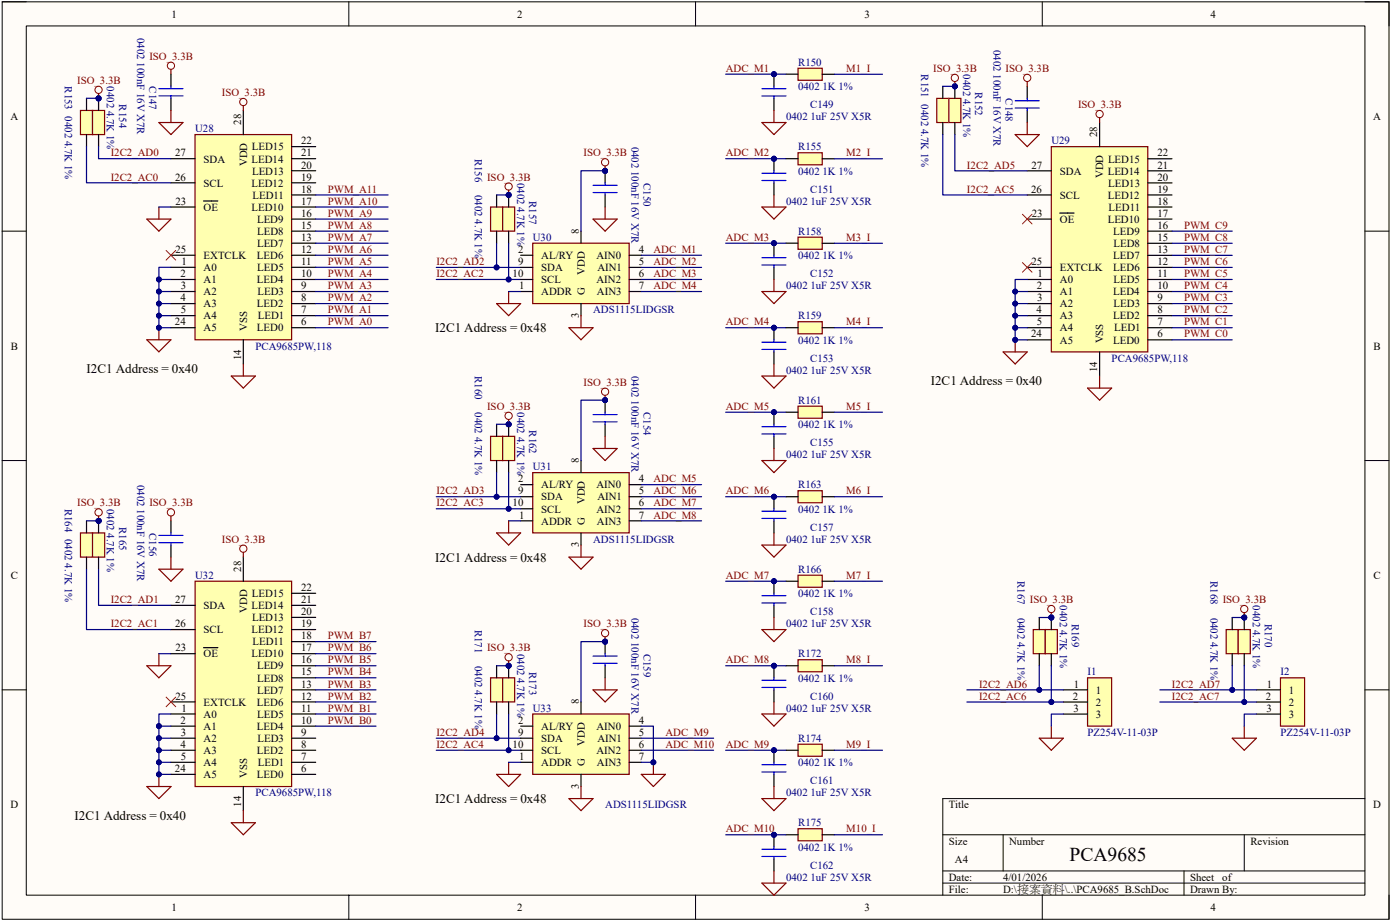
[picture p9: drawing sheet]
<svg xmlns="http://www.w3.org/2000/svg" width="295mm" height="194mm" viewBox="0 0 295 194" stroke-linecap="round" stroke-linejoin="round" font-family="sans-serif">
<defs><g id="words">
<text font-size="4.1" x="225.5" y="181.3">PCA9685</text>
<g font-size="2.8">
<text x="91.8" y="70">I2C1 Address = 0x48</text>
<text x="18.3" y="78.6">I2C1 Address = 0x40</text>
<text x="196.3" y="81.2">I2C1 Address = 0x40</text>
<text x="91.8" y="118.3">I2C1 Address = 0x48</text>
<text x="15.7" y="172.7">I2C1 Address = 0x40</text>
<text x="91.8" y="169.1">I2C1 Address = 0x48</text>
</g>
<g font-size="2.3">
<text x="36.1" y="3.7">1</text>
<text x="109.1" y="3.7">2</text>
<text x="182.3" y="3.7">3</text>
<text x="255.3" y="3.7">4</text>
<text x="2.2" y="25.3">A</text>
<text x="50.8" y="26.3" transform="rotate(-90 50.8 26.3)">28</text>
<text x="231.3" y="28.9" transform="rotate(-90 231.3 28.9)">28</text>
<text x="289.5" y="25.3">A</text>
<text x="36.9" y="32.9">27</text>
<text x="42.9" y="34.2">SDA</text>
<text x="52.1" y="35" transform="rotate(-90 52.1 35)">VDD</text>
<text x="53" y="34.2">LED14</text>
<text x="53.1" y="31.7">LED15</text>
<text x="63.5" y="30.4">22</text>
<text x="63.5" y="35.5">20</text>
<text x="63.5" y="32.9">21</text>
<text x="217.5" y="35.5">27</text>
<text x="233.6" y="34.2">LED15</text>
<text x="244.1" y="35.5">21</text>
<text x="244.1" y="32.9">22</text>
<text x="36.9" y="38">26</text>
<text x="42.9" y="39.3">SCL</text>
<text x="53" y="39.3">LED12</text>
<text x="53.1" y="36.8">LED13</text>
<text x="53.2" y="41.9">LED11</text>
<text x="63.5" y="38">19</text>
<text x="63.5" y="40.6">18</text>
<text x="217.4" y="40.6">26</text>
<text x="223.5" y="36.8">SDA</text>
<text x="223.5" y="41.9">SCL</text>
<text x="232.6" y="37.6" transform="rotate(-90 232.6 37.6)">VDD</text>
<text x="233.6" y="36.8">LED14</text>
<text x="233.6" y="41.9">LED12</text>
<text x="233.7" y="39.3">LED13</text>
<text x="244.1" y="40.6">19</text>
<text x="244.1" y="38">20</text>
<text x="37" y="43.1">23</text>
<text x="42.9" y="44.4">OE</text>
<text x="53" y="44.4">LED10</text>
<text x="54.2" y="46.9">LED9</text>
<text x="63.5" y="45.7">16</text>
<text x="63.5" y="43.1">17</text>
<text x="217.5" y="45.7">23</text>
<text x="223.5" y="46.9">OE</text>
<text x="233.6" y="46.9">LED10</text>
<text x="233.8" y="44.4">LED11</text>
<text x="244.1" y="45.7">17</text>
<text x="244.1" y="43.1">18</text>
<text x="37" y="53.3">25</text>
<text x="54.2" y="52">LED7</text>
<text x="54.2" y="49.5">LED8</text>
<text x="63.5" y="50.7">13</text>
<text x="63.5" y="53.3">12</text>
<text x="63.5" y="48.2">15</text>
<text x="109.3" y="53.3">2</text>
<text x="122" y="49.2" transform="rotate(-90 122 49.2)">8</text>
<text x="134.7" y="53.3">4</text>
<text x="234.7" y="49.5">LED9</text>
<text x="234.8" y="52">LED8</text>
<text x="244.1" y="50.7">15</text>
<text x="244.1" y="53.3">13</text>
<text x="244.1" y="48.2">16</text>
<text x="38.1" y="58.4">2</text>
<text x="38.2" y="55.8">1</text>
<text x="42.9" y="57.1">A0</text>
<text x="42.9" y="59.7">A1</text>
<text x="42.9" y="54.6">EXTCLK</text>
<text x="54.2" y="59.7">LED4</text>
<text x="54.2" y="54.6">LED6</text>
<text x="54.2" y="57.1">LED5</text>
<text x="63.5" y="55.8">11</text>
<text x="63.5" y="58.4">10</text>
<text x="108.1" y="58.4">10</text>
<text x="109.3" y="55.8">9</text>
<text x="114.1" y="54.6">AL/RY</text>
<text x="114.1" y="59.7">SCL</text>
<text x="114.1" y="57.1">SDA</text>
<text x="123.3" y="57.9" transform="rotate(-90 123.3 57.9)">VDD</text>
<text x="125.8" y="54.6">AIN0</text>
<text x="125.8" y="59.7">AIN2</text>
<text x="126" y="57.1">AIN1</text>
<text x="134.7" y="55.8">5</text>
<text x="134.7" y="58.4">6</text>
<text x="217.5" y="55.8">25</text>
<text x="218.8" y="58.4">1</text>
<text x="223.5" y="59.7">A0</text>
<text x="223.5" y="57.1">EXTCLK</text>
<text x="234.7" y="57.1">LED6</text>
<text x="234.7" y="54.6">LED7</text>
<text x="234.8" y="59.7">LED5</text>
<text x="244.1" y="58.4">11</text>
<text x="244.1" y="55.8">12</text>
<text x="38.1" y="63.5">4</text>
<text x="38.2" y="60.9">3</text>
<text x="42.9" y="62.2">A2</text>
<text x="42.9" y="64.7">A3</text>
<text x="54.2" y="64.7">LED2</text>
<text x="54.3" y="62.2">LED3</text>
<text x="63.5" y="60.9">9</text>
<text x="63.5" y="63.5">8</text>
<text x="109.4" y="60.9">1</text>
<text x="114.1" y="62.2">ADDR</text>
<text x="123.3" y="62.2" transform="rotate(-90 123.3 62.2)">G</text>
<text x="125.9" y="62.2">AIN3</text>
<text x="134.7" y="60.9">7</text>
<text x="218.6" y="60.9">2</text>
<text x="218.7" y="63.5">3</text>
<text x="223.5" y="62.2">A1</text>
<text x="223.5" y="64.7">A2</text>
<text x="234.7" y="62.2">LED4</text>
<text x="234.8" y="64.7">LED3</text>
<text x="244.1" y="63.5">9</text>
<text x="244.1" y="60.9">10</text>
<text x="36.9" y="68.5">24</text>
<text x="38.1" y="66">5</text>
<text x="42.9" y="67.3">A4</text>
<text x="42.9" y="69.8">A5</text>
<text x="52.1" y="69.8" transform="rotate(-90 52.1 69.8)">VSS</text>
<text x="54.2" y="69.8">LED0</text>
<text x="54.4" y="67.3">LED1</text>
<text x="63.5" y="68.5">6</text>
<text x="63.5" y="66">7</text>
<text x="122" y="67" transform="rotate(-90 122 67)">3</text>
<text x="217.4" y="71.1">24</text>
<text x="218.6" y="66">4</text>
<text x="218.6" y="68.5">5</text>
<text x="223.5" y="67.3">A3</text>
<text x="223.5" y="69.8">A4</text>
<text x="234.7" y="67.3">LED2</text>
<text x="234.9" y="69.8">LED1</text>
<text x="244.1" y="71.1">6</text>
<text x="244.1" y="66">8</text>
<text x="244.1" y="68.5">7</text>
<text x="2.3" y="73.6">B</text>
<text x="50.8" y="75.8" transform="rotate(-90 50.8 75.8)">14</text>
<text x="223.5" y="72.4">A5</text>
<text x="232.6" y="72.4" transform="rotate(-90 232.6 72.4)">VSS</text>
<text x="234.7" y="72.4">LED0</text>
<text x="289.6" y="73.6">B</text>
<text x="231.3" y="78.4" transform="rotate(-90 231.3 78.4)">14</text>
<text x="109.3" y="101.6">2</text>
<text x="122" y="97.5" transform="rotate(-90 122 97.5)">8</text>
<text x="134.7" y="101.6">4</text>
<text x="108.1" y="106.7">10</text>
<text x="109.3" y="104.1">9</text>
<text x="114.1" y="102.9">AL/RY</text>
<text x="114.1" y="108">SCL</text>
<text x="114.1" y="105.4">SDA</text>
<text x="123.3" y="106.2" transform="rotate(-90 123.3 106.2)">VDD</text>
<text x="125.8" y="102.9">AIN0</text>
<text x="125.8" y="108">AIN2</text>
<text x="126" y="105.4">AIN1</text>
<text x="134.7" y="104.1">5</text>
<text x="134.7" y="106.7">6</text>
<text x="109.4" y="109.2">1</text>
<text x="114.1" y="110.5">ADDR</text>
<text x="123.3" y="110.5" transform="rotate(-90 123.3 110.5)">G</text>
<text x="125.9" y="110.5">AIN3</text>
<text x="134.7" y="109.2">7</text>
<text x="122" y="115.3" transform="rotate(-90 122 115.3)">3</text>
<text x="2.3" y="121.9">C</text>
<text x="50.8" y="120.4" transform="rotate(-90 50.8 120.4)">28</text>
<text x="53.1" y="125.8">LED15</text>
<text x="63.5" y="124.5">22</text>
<text x="289.6" y="121.9">C</text>
<text x="36.9" y="127">27</text>
<text x="42.9" y="128.3">SDA</text>
<text x="52.1" y="129.1" transform="rotate(-90 52.1 129.1)">VDD</text>
<text x="53" y="128.3">LED14</text>
<text x="53.1" y="130.9">LED13</text>
<text x="63.5" y="129.6">20</text>
<text x="63.5" y="127">21</text>
<text x="36.9" y="132.1">26</text>
<text x="37" y="137.2">23</text>
<text x="42.9" y="133.4">SCL</text>
<text x="53" y="133.4">LED12</text>
<text x="53.2" y="135.9">LED11</text>
<text x="63.5" y="132.1">19</text>
<text x="63.5" y="137.2">17</text>
<text x="63.5" y="134.7">18</text>
<text x="42.9" y="138.5">OE</text>
<text x="53" y="138.5">LED10</text>
<text x="54.2" y="141">LED9</text>
<text x="54.2" y="143.6">LED8</text>
<text x="63.5" y="139.7">16</text>
<text x="63.5" y="142.3">15</text>
<text x="37" y="147.4">25</text>
<text x="38.2" y="149.9">1</text>
<text x="42.9" y="148.7">EXTCLK</text>
<text x="54.2" y="148.7">LED6</text>
<text x="54.2" y="146.1">LED7</text>
<text x="63.5" y="144.8">13</text>
<text x="63.5" y="149.9">11</text>
<text x="63.5" y="147.4">12</text>
<text x="122" y="148.4" transform="rotate(-90 122 148.4)">8</text>
<text x="226.2" y="147.4">2</text>
<text x="226.3" y="149.9">3</text>
<text x="226.4" y="144.8">1</text>
<text x="231.1" y="146.1">1</text>
<text x="231.1" y="148.7">2</text>
<text x="266.9" y="147.4">2</text>
<text x="267" y="149.9">3</text>
<text x="267.1" y="144.8">1</text>
<text x="271.8" y="146.1">1</text>
<text x="271.8" y="148.7">2</text>
<text x="38.1" y="152.5">2</text>
<text x="38.2" y="155">3</text>
<text x="42.9" y="151.2">A0</text>
<text x="42.9" y="153.7">A1</text>
<text x="54.2" y="153.7">LED4</text>
<text x="54.2" y="151.2">LED5</text>
<text x="63.5" y="155">9</text>
<text x="63.5" y="152.5">10</text>
<text x="109.3" y="152.5">2</text>
<text x="109.3" y="155">9</text>
<text x="114.1" y="153.7">AL/RY</text>
<text x="125.8" y="153.7">AIN0</text>
<text x="134.7" y="155">5</text>
<text x="134.7" y="152.5">4</text>
<text x="231.1" y="151.2">3</text>
<text x="271.8" y="151.2">3</text>
<text x="38.1" y="157.5">4</text>
<text x="38.1" y="160.1">5</text>
<text x="42.9" y="156.3">A2</text>
<text x="42.9" y="158.8">A3</text>
<text x="42.9" y="161.4">A4</text>
<text x="54.2" y="158.8">LED2</text>
<text x="54.3" y="156.3">LED3</text>
<text x="54.4" y="161.4">LED1</text>
<text x="63.5" y="157.5">8</text>
<text x="63.5" y="160.1">7</text>
<text x="108.1" y="157.5">10</text>
<text x="109.4" y="160.1">1</text>
<text x="114.1" y="161.4">ADDR</text>
<text x="114.1" y="158.8">SCL</text>
<text x="114.1" y="156.3">SDA</text>
<text x="123.3" y="161.3" transform="rotate(-90 123.3 161.3)">G</text>
<text x="123.3" y="157.1" transform="rotate(-90 123.3 157.1)">VDD</text>
<text x="125.8" y="158.8">AIN2</text>
<text x="125.9" y="161.4">AIN3</text>
<text x="126" y="156.3">AIN1</text>
<text x="134.7" y="160.1">7</text>
<text x="134.7" y="157.5">6</text>
<text x="36.9" y="162.6">24</text>
<text x="42.9" y="163.9">A5</text>
<text x="52.1" y="163.9" transform="rotate(-90 52.1 163.9)">VSS</text>
<text x="54.2" y="163.9">LED0</text>
<text x="63.5" y="162.6">6</text>
<text x="122" y="166.1" transform="rotate(-90 122 166.1)">3</text>
<text x="2.2" y="170.3">D</text>
<text x="50.8" y="169.9" transform="rotate(-90 50.8 169.9)">14</text>
<text x="200.1" y="170.3">Title</text>
<text x="289.6" y="170.3">D</text>
<text x="200.1" y="177.9">Size</text>
<text x="212.8" y="177.9">Number</text>
<text x="263.6" y="177.9">Revision</text>
<text x="200.1" y="185.5">Date:</text>
<text x="201.4" y="181.7">A4</text>
<text x="211.5" y="185.5">4/01/2026</text>
<text x="250.9" y="185.5">Sheet</text>
<text x="257.7" y="185.5">of</text>
<text x="36.1" y="191.9">1</text>
<text x="109.1" y="191.9">2</text>
<text x="182.3" y="191.9">3</text>
<text x="200.1" y="188.1">File:</text>
<text x="211.5" y="188.1">D:\接案資料\..\PCA9685_B.SchDoc</text>
<text x="250.9" y="188.1">Drawn By:</text>
<text x="255.3" y="191.9">4</text>
</g>
<g font-size="2.3" fill="#000080">
<text x="28.9" y="8" transform="rotate(90 28.9 8)">0402 100nF 16V X7R</text>
<text x="209.5" y="10.5" transform="rotate(90 209.5 10.5)">0402 100nF 16V X7R</text>
<text x="168.3" y="13.9">R150</text>
<text x="194.2" y="15.6" transform="rotate(90 194.2 15.6)">R151 0402 4.7K 1%</text>
<text x="203.1" y="15.6" transform="rotate(90 203.1 15.6)">0402 4.7K 1%</text>
<text x="13.7" y="18.2" transform="rotate(90 13.7 18.2)">R153 0402 4.7K 1%</text>
<text x="22.6" y="18.2" transform="rotate(90 22.6 18.2)">0402 4.7K 1%</text>
<text x="25.1" y="22" transform="rotate(90 25.1 22)">R154</text>
<text x="31.5" y="18.2" transform="rotate(90 31.5 18.2)">C147</text>
<text x="168.3" y="19">0402 1K 1%</text>
<text x="170.8" y="22.8">C149</text>
<text x="205.7" y="19.5" transform="rotate(90 205.7 19.5)">R152</text>
<text x="212" y="20.7" transform="rotate(90 212 20.7)">C148</text>
<text x="41.1" y="27.9">U28</text>
<text x="165.8" y="25.3">0402 1uF 25V X5R</text>
<text x="100.1" y="33.4" transform="rotate(90 100.1 33.4)">R156</text>
<text x="133.2" y="30.9" transform="rotate(90 133.2 30.9)">0402 100nF 16V X7R</text>
<text x="168.3" y="31.7">R155</text>
<text x="221.7" y="30.4">U29</text>
<text x="100.1" y="41.1" transform="rotate(90 100.1 41.1)">0402 4.7K 1%</text>
<text x="109" y="38.5" transform="rotate(90 109 38.5)">0402 4.7K 1%</text>
<text x="135.7" y="38.5" transform="rotate(90 135.7 38.5)">C150</text>
<text x="168.3" y="36.8">0402 1K 1%</text>
<text x="170.8" y="40.6">C151</text>
<text x="111.6" y="42.3" transform="rotate(90 111.6 42.3)">R157</text>
<text x="165.8" y="43.1">0402 1uF 25V X5R</text>
<text x="112.3" y="50.7">U30</text>
<text x="168.3" y="49.5">R158</text>
<text x="168.3" y="54.6">0402 1K 1%</text>
<text x="170.8" y="58.4">C152</text>
<text x="165.8" y="60.9">0402 1uF 25V X5R</text>
<text x="125.1" y="66">ADS1115LIDGSR</text>
<text x="168.3" y="67.3">R159</text>
<text x="53.9" y="73.6">PCA9685PW,118</text>
<text x="168.3" y="72.4">0402 1K 1%</text>
<text x="170.8" y="76.2">C153</text>
<text x="234.4" y="76.2">PCA9685PW,118</text>
<text x="100.1" y="79.2" transform="rotate(90 100.1 79.2)">R160</text>
<text x="133.2" y="79.2" transform="rotate(90 133.2 79.2)">0402 100nF 16V X7R</text>
<text x="165.8" y="78.7">0402 1uF 25V X5R</text>
<text x="100.1" y="86.8" transform="rotate(90 100.1 86.8)">0402 4.7K 1%</text>
<text x="109" y="86.8" transform="rotate(90 109 86.8)">0402 4.7K 1%</text>
<text x="135.7" y="86.8" transform="rotate(90 135.7 86.8)">C154</text>
<text x="168.3" y="85.1">R161</text>
<text x="111.6" y="90.7" transform="rotate(90 111.6 90.7)">R162</text>
<text x="168.3" y="90.2">0402 1K 1%</text>
<text x="170.8" y="94">C155</text>
<text x="112.3" y="99.1">U31</text>
<text x="165.8" y="96.5">0402 1uF 25V X5R</text>
<text x="13.7" y="107.2" transform="rotate(90 13.7 107.2)">R164 0402 4.7K 1%</text>
<text x="22.6" y="107.2" transform="rotate(90 22.6 107.2)">0402 4.7K 1%</text>
<text x="28.9" y="102.1" transform="rotate(90 28.9 102.1)">0402 100nF 16V X7R</text>
<text x="168.3" y="102.9">R163</text>
<text x="168.3" y="108">0402 1K 1%</text>
<text x="25.1" y="111" transform="rotate(90 25.1 111)">R165</text>
<text x="31.5" y="112.3" transform="rotate(90 31.5 112.3)">C156</text>
<text x="170.8" y="111.8">C157</text>
<text x="125.1" y="114.3">ADS1115LIDGSR</text>
<text x="165.8" y="114.3">0402 1uF 25V X5R</text>
<text x="41.1" y="121.9">U32</text>
<text x="168.3" y="120.7">R166</text>
<text x="168.3" y="125.8">0402 1K 1%</text>
<text x="214.5" y="122.4" transform="rotate(90 214.5 122.4)">R167</text>
<text x="255.2" y="122.4" transform="rotate(90 255.2 122.4)">R168</text>
<text x="133.2" y="130.1" transform="rotate(90 133.2 130.1)">0402 100nF 16V X7R</text>
<text x="170.8" y="129.6">C158</text>
<text x="214.5" y="130.1" transform="rotate(90 214.5 130.1)">0402 4.7K 1%</text>
<text x="223.5" y="127.5" transform="rotate(90 223.5 127.5)">0402 4.7K 1%</text>
<text x="226" y="131.3" transform="rotate(90 226 131.3)">R169</text>
<text x="255.2" y="130.1" transform="rotate(90 255.2 130.1)">0402 4.7K 1%</text>
<text x="264.1" y="127.5" transform="rotate(90 264.1 127.5)">0402 4.7K 1%</text>
<text x="266.7" y="131.3" transform="rotate(90 266.7 131.3)">R170</text>
<text x="100.1" y="132.6" transform="rotate(90 100.1 132.6)">R171</text>
<text x="109" y="137.7" transform="rotate(90 109 137.7)">0402 4.7K 1%</text>
<text x="135.7" y="137.7" transform="rotate(90 135.7 137.7)">C159</text>
<text x="165.8" y="132.1">0402 1uF 25V X5R</text>
<text x="100.1" y="140.2" transform="rotate(90 100.1 140.2)">0402 4.7K 1%</text>
<text x="111.6" y="141.5" transform="rotate(90 111.6 141.5)">R173</text>
<text x="168.3" y="138.5">R172</text>
<text x="168.3" y="143.6">0402 1K 1%</text>
<text x="229.3" y="142.3">I1</text>
<text x="270" y="142.3">I2</text>
<text x="112.3" y="149.9">U33</text>
<text x="165.8" y="149.9">0402 1uF 25V X5R</text>
<text x="170.8" y="147.4">C160</text>
<text x="229.3" y="155">PZ254V-11-03P</text>
<text x="270" y="155">PZ254V-11-03P</text>
<text x="168.3" y="156.3">R174</text>
<text x="168.3" y="161.4">0402 1K 1%</text>
<text x="53.9" y="167.7">PCA9685PW,118</text>
<text x="165.8" y="167.7">0402 1uF 25V X5R</text>
<text x="170.8" y="165.2">C161</text>
<text x="127.6" y="170.3">ADS1115LIDGSR</text>
<text x="168.3" y="174.1">R175</text>
<text x="168.3" y="179.2">0402 1K 1%</text>
<text x="165.8" y="185.5">0402 1uF 25V X5R</text>
<text x="170.8" y="183">C162</text>
</g>
<g font-size="2.3" fill="#800000">
<text x="16.3" y="17.7">ISO_3.3B</text>
<text x="31.5" y="12.6">ISO_3.3B</text>
<text x="153" y="15.2">ADC_M1</text>
<text x="178.5" y="15.2">M1_I</text>
<text x="196.8" y="15.2">ISO_3.3B</text>
<text x="212" y="15.2">ISO_3.3B</text>
<text x="46.8" y="20.2">ISO_3.3B</text>
<text x="227.3" y="22.8">ISO_3.3B</text>
<text x="23.3" y="32.9">I2C2_AD0</text>
<text x="123" y="32.9">ISO_3.3B</text>
<text x="153" y="32.9">ADC_M2</text>
<text x="178.5" y="32.9">M2_I</text>
<text x="203.9" y="35.5">I2C2_AD5</text>
<text x="23.3" y="38">I2C2_AC0</text>
<text x="69.1" y="40.6">PWM_A11</text>
<text x="102.7" y="38">ISO_3.3B</text>
<text x="203.9" y="40.6">I2C2_AC5</text>
<text x="69.1" y="45.7">PWM_A9</text>
<text x="69.1" y="43.1">PWM_A10</text>
<text x="69.1" y="53.3">PWM_A6</text>
<text x="69.1" y="50.7">PWM_A7</text>
<text x="69.1" y="48.2">PWM_A8</text>
<text x="137.8" y="53.3">ADC_M1</text>
<text x="153" y="50.7">ADC_M3</text>
<text x="178.5" y="50.7">M3_I</text>
<text x="249.7" y="53.3">PWM_C7</text>
<text x="249.7" y="50.7">PWM_C8</text>
<text x="249.7" y="48.2">PWM_C9</text>
<text x="69.1" y="58.4">PWM_A4</text>
<text x="69.1" y="55.8">PWM_A5</text>
<text x="92" y="55.8">I2C2_AD2</text>
<text x="92" y="58.4">I2C2_AC2</text>
<text x="137.8" y="55.8">ADC_M2</text>
<text x="137.8" y="58.4">ADC_M3</text>
<text x="249.7" y="58.4">PWM_C5</text>
<text x="249.7" y="55.8">PWM_C6</text>
<text x="69.1" y="63.5">PWM_A2</text>
<text x="69.1" y="60.9">PWM_A3</text>
<text x="137.8" y="60.9">ADC_M4</text>
<text x="249.7" y="63.5">PWM_C3</text>
<text x="249.7" y="60.9">PWM_C4</text>
<text x="69.1" y="68.5">PWM_A0</text>
<text x="69.1" y="66">PWM_A1</text>
<text x="153" y="68.5">ADC_M4</text>
<text x="178.5" y="68.5">M4_I</text>
<text x="249.7" y="71.1">PWM_C0</text>
<text x="249.7" y="68.5">PWM_C1</text>
<text x="249.7" y="66">PWM_C2</text>
<text x="123" y="81.3">ISO_3.3B</text>
<text x="102.7" y="86.3">ISO_3.3B</text>
<text x="153" y="86.3">ADC_M5</text>
<text x="178.5" y="86.3">M5_I</text>
<text x="137.8" y="101.6">ADC_M5</text>
<text x="16.3" y="106.7">ISO_3.3B</text>
<text x="31.5" y="106.7">ISO_3.3B</text>
<text x="92" y="104.1">I2C2_AD3</text>
<text x="92" y="106.7">I2C2_AC3</text>
<text x="137.8" y="104.1">ADC_M6</text>
<text x="137.8" y="106.7">ADC_M7</text>
<text x="153" y="104.1">ADC_M6</text>
<text x="178.5" y="104.1">M6_I</text>
<text x="137.8" y="109.2">ADC_M8</text>
<text x="46.8" y="114.3">ISO_3.3B</text>
<text x="153" y="121.9">ADC_M7</text>
<text x="178.5" y="121.9">M7_I</text>
<text x="23.3" y="127">I2C2_AD1</text>
<text x="217.1" y="127">ISO_3.3B</text>
<text x="257.8" y="127">ISO_3.3B</text>
<text x="23.3" y="132.1">I2C2_AC1</text>
<text x="69.1" y="137.2">PWM_B6</text>
<text x="69.1" y="134.7">PWM_B7</text>
<text x="102.7" y="137.2">ISO_3.3B</text>
<text x="123" y="132.1">ISO_3.3B</text>
<text x="69.1" y="142.3">PWM_B4</text>
<text x="69.1" y="139.7">PWM_B5</text>
<text x="153" y="139.7">ADC_M8</text>
<text x="178.5" y="139.7">M8_I</text>
<text x="69.1" y="149.9">PWM_B1</text>
<text x="69.1" y="147.4">PWM_B2</text>
<text x="69.1" y="144.8">PWM_B3</text>
<text x="206.4" y="144.8">I2C2_AD6</text>
<text x="206.4" y="147.4">I2C2_AC6</text>
<text x="247.1" y="144.8">I2C2_AD7</text>
<text x="247.1" y="147.4">I2C2_AC7</text>
<text x="69.1" y="152.5">PWM_B0</text>
<text x="92" y="155">I2C2_AD4</text>
<text x="140.3" y="155">ADC_M9</text>
<text x="92" y="157.5">I2C2_AC4</text>
<text x="140.3" y="157.5">ADC_M10</text>
<text x="153" y="157.5">ADC_M9</text>
<text x="178.5" y="157.5">M9_I</text>
<text x="153" y="175.3">ADC_M10</text>
<text x="178.5" y="175.3">M10_I</text>
</g>
</g></defs>
<path d="M.5 .4h292.4v193.2h-292.4z" fill="#fffcf8"/>
<path d="M.5 .4h292.4v193.2h-292.4z" fill="none" stroke="#000" stroke-width=".21"/>
<path d="M5.5 5.5h282.3v183.1h-282.3z" fill="#fffcf8"/>
<g fill="none" stroke="#000" stroke-width=".21">
<path d="M.4 .4h5.1M5.5 5.5h282.3v183.1h-282.3zM73.5 .4v5.1M146.7 .4v5.1M219.8 .4v5.1M287.8 .4h5.1v5.1M.4 48.7h5.1M287.8 48.7h5.1M.4 97h5.1M287.8 97h5.1M.4 145.3h5.1M287.8 145.3h5.1"/>
<path d="M198.8 175.8h89M211.5 175.8v7.7M262.4 175.8v7.7M287.8 168.2h-89v20.4M73.5 188.6v5M146.7 188.6v5M198.8 183.5h89M198.8 186h89M219.8 188.6v5M249.7 183.5v5.1M292.9 188.6v5"/>
</g>
<path d="M41.1 122.4h20.4v43.3h-20.4z" fill="#ffffb0"/>
<path d="M41.1 122.4h20.4v43.3h-20.4z" fill="none" stroke="#800000" stroke-width=".25"/>
<g fill="none" stroke="#000" stroke-width=".25">
<path d="M36 109.7v2.6M36 114.8v2.6M51.3 117.4v5M36 127.5h5.1M36 132.6h5.1M36 137.7h5.1M42.9 136.4h3M61.5 127.5h5.1M61.5 132.6h5.1M61.5 137.7h5.1M61.5 125h5.1M61.5 130.1h5.1"/>
<path d="M61.5 135.2h5.1M36 150.4h5.1M36 153h5.1M36 155.5h5.1M36 158h5.1M36 147.9h5.1M61.5 150.4h5.1M61.5 153h5.1M61.5 155.5h5.1M61.5 158h5.1M61.5 147.9h5.1M61.5 145.3h5.1"/>
<path d="M61.5 140.2h5.1M61.5 142.8h5.1M36 160.6h5.1M36 163.1h5.1M51.3 165.7v5.1M61.5 160.6h5.1M61.5 163.1h5.1"/>
</g>
<path d="M33.5 114.3h5.1M33.5 112.8h5.1M36 112.3v.5M36 114.3v.5" fill="none" stroke="#00f" stroke-width=".25"/>
<path d="M17 112.3h2.5v5.1h-2.5z" fill="#ffffb0"/>
<path d="M17 112.3h2.5v5.1h-2.5z" fill="none" stroke="#800000" stroke-width=".25"/>
<path d="M18.2 109.7v2.6M18.2 117.4v2.5" fill="none" stroke="#000" stroke-width=".25"/>
<circle cx="20.8" cy="109.7" r=".51" fill="#000080"/>
<circle cx="20.8" cy="109.7" r=".51" fill="none" stroke="#000080" stroke-width=".21"/>
<path d="M19.5 112.3h2.6v5.1h-2.6z" fill="#ffffb0"/>
<path d="M19.5 112.3h2.6v5.1h-2.6z" fill="none" stroke="#800000" stroke-width=".25"/>
<path d="M20.8 109.7v2.6" fill="none" stroke="#000" stroke-width=".25"/>
<circle cx="20.8" cy="109.7" r=".51" fill="#000080"/>
<circle cx="20.8" cy="109.7" r=".51" fill="none" stroke="#000080" stroke-width=".21"/>
<path d="M20.8 117.4v2.5" fill="none" stroke="#000" stroke-width=".25"/>
<path d="M18.2 119.9v12.7h17.8M20.8 119.9v7.6h15.2M33.5 160.6h2.5" fill="none" stroke="#000080" stroke-width=".25"/>
<path d="M35 146.8l2.1 2.1M37.1 146.8l-2.1 2.1" fill="none" stroke="#f00" stroke-width=".21"/>
<circle cx="33.5" cy="160.6" r=".51" fill="#000080"/>
<circle cx="33.5" cy="160.6" r=".51" fill="none" stroke="#000080" stroke-width=".21"/>
<path d="M33.5 158h2.5" fill="none" stroke="#000080" stroke-width=".25"/>
<circle cx="33.5" cy="158" r=".51" fill="#000080"/>
<circle cx="33.5" cy="158" r=".51" fill="none" stroke="#000080" stroke-width=".21"/>
<path d="M18.2 109.7h2.6M66.6 135.2h12.7M66.6 142.8h12.7M66.6 153h12.7M66.6 145.3h12.7" fill="none" stroke="#000080" stroke-width=".25"/>
<circle cx="20.8" cy="109.7" r=".51" fill="#000080"/>
<circle cx="20.8" cy="109.7" r=".51" fill="none" stroke="#000080" stroke-width=".21"/>
<path d="M41.1 28.3h20.4v43.3h-20.4z" fill="#ffffb0"/>
<path d="M41.1 28.3h20.4v43.3h-20.4zM51.3 22.2v1.1M31 71.6h5l-2.5 2.5zM33.5 69v2.6M48.8 79.2h5l-2.5 2.5zM51.3 76.7v2.5" fill="none" stroke="#800000" stroke-width=".25"/>
<g fill="none" stroke="#000" stroke-width=".25">
<path d="M36 38.5h5.1M51.3 23.3v5M61.5 38.5h5.1M61.5 30.9h5.1M61.5 33.4h5.1M61.5 36h5.1M36 56.3h5.1M36 58.9h5.1M36 53.8h5.1M36 43.6h5.1M42.9 42.3h3M61.5 56.3h5.1"/>
<path d="M61.5 58.9h5.1M61.5 53.8h5.1M61.5 51.2h5.1M61.5 43.6h5.1M61.5 41.1h5.1M61.5 46.1h5.1M61.5 48.7h5.1M36 61.4h5.1M36 63.9h5.1M36 66.5h5.1M36 69h5.1M51.3 71.6v5"/>
<path d="M61.5 61.4h5.1M61.5 63.9h5.1M61.5 66.5h5.1M61.5 69h5.1"/>
</g>
<path d="M36 15.6v2.6M36 20.7v2.6M36 33.4h5.1" fill="none" stroke="#000" stroke-width=".26"/>
<g fill="none" stroke="#800000" stroke-width=".21">
<circle cx="36" cy="13.8" r=".76"/>
<circle cx="51.3" cy="21.5" r=".76"/>
</g>
<path d="M35 52.8l2.1 2M37.1 52.8l-2.1 2" fill="none" stroke="#f00" stroke-width=".21"/>
<path d="M33.5 18.7h5.1M36 18.2v.5M33.5 20.2h5.1M36 20.2v.5" fill="none" stroke="#00f" stroke-width=".26"/>
<path d="M36 14.6v1M33.5 25.8h5.1l-2.6 2.5zM36 23.3v2.5" fill="none" stroke="#800000" stroke-width=".26"/>
<circle cx="33.5" cy="69" r=".51" fill="#000080"/>
<circle cx="33.5" cy="69" r=".51" fill="none" stroke="#000080" stroke-width=".21"/>
<path d="M36 56.3h-2.5v12.7h2.5M66.6 46.1h15.2M66.6 48.7h15.2M66.6 51.2h15.2M66.6 53.8h15.2M66.6 56.3h15.2M66.6 58.9h15.2M66.6 61.4h15.2M66.6 63.9h15.2M66.6 66.5h15.2M66.6 69h15.2" fill="none" stroke="#000080" stroke-width=".25"/>
<circle cx="33.5" cy="69" r=".51" fill="#000080"/>
<circle cx="33.5" cy="69" r=".51" fill="none" stroke="#000080" stroke-width=".21"/>
<circle cx="33.5" cy="66.5" r=".51" fill="#000080"/>
<circle cx="33.5" cy="66.5" r=".51" fill="none" stroke="#000080" stroke-width=".21"/>
<circle cx="33.5" cy="63.9" r=".51" fill="#000080"/>
<circle cx="33.5" cy="63.9" r=".51" fill="none" stroke="#000080" stroke-width=".21"/>
<circle cx="33.5" cy="61.4" r=".51" fill="#000080"/>
<circle cx="33.5" cy="61.4" r=".51" fill="none" stroke="#000080" stroke-width=".21"/>
<circle cx="33.5" cy="58.9" r=".51" fill="#000080"/>
<circle cx="33.5" cy="58.9" r=".51" fill="none" stroke="#000080" stroke-width=".21"/>
<path d="M33.5 66.5h2.5" fill="none" stroke="#000080" stroke-width=".25"/>
<circle cx="33.5" cy="66.5" r=".51" fill="#000080"/>
<circle cx="33.5" cy="66.5" r=".51" fill="none" stroke="#000080" stroke-width=".21"/>
<path d="M33.5 63.9h2.5" fill="none" stroke="#000080" stroke-width=".25"/>
<circle cx="33.5" cy="63.9" r=".51" fill="#000080"/>
<circle cx="33.5" cy="63.9" r=".51" fill="none" stroke="#000080" stroke-width=".21"/>
<path d="M33.5 61.4h2.5" fill="none" stroke="#000080" stroke-width=".25"/>
<circle cx="33.5" cy="61.4" r=".51" fill="#000080"/>
<circle cx="33.5" cy="61.4" r=".51" fill="none" stroke="#000080" stroke-width=".21"/>
<path d="M33.5 58.9h2.5" fill="none" stroke="#000080" stroke-width=".25"/>
<circle cx="33.5" cy="58.9" r=".51" fill="#000080"/>
<circle cx="33.5" cy="58.9" r=".51" fill="none" stroke="#000080" stroke-width=".21"/>
<path d="M33.5 119.9h5.1l-2.6 2.5zM36 108.7v1M36 117.4v2.5M51.3 116.3v1.1M31 165.7h5.1l-2.6 2.5zM33.5 163.1v2.6M48.8 173.3h5l-2.5 2.5zM51.3 170.8v2.5" fill="none" stroke="#800000" stroke-width=".25"/>
<g fill="none" stroke="#800000" stroke-width=".21">
<circle cx="36" cy="107.9" r=".76"/>
<circle cx="51.3" cy="115.6" r=".76"/>
</g>
<circle cx="33.5" cy="163.1" r=".51" fill="#000080"/>
<circle cx="33.5" cy="163.1" r=".51" fill="none" stroke="#000080" stroke-width=".21"/>
<circle cx="20.8" cy="107.9" r=".77" fill="none" stroke="#800000" stroke-width=".21"/>
<path d="M20.8 108.7v1" fill="none" stroke="#800000" stroke-width=".25"/>
<circle cx="20.8" cy="109.7" r=".51" fill="#000080"/>
<circle cx="20.8" cy="109.7" r=".51" fill="none" stroke="#000080" stroke-width=".21"/>
<path d="M36 150.4h-2.5v12.7h2.5" fill="none" stroke="#000080" stroke-width=".25"/>
<circle cx="33.5" cy="153" r=".51" fill="#000080"/>
<circle cx="33.5" cy="153" r=".51" fill="none" stroke="#000080" stroke-width=".21"/>
<circle cx="33.5" cy="155.5" r=".51" fill="#000080"/>
<circle cx="33.5" cy="155.5" r=".51" fill="none" stroke="#000080" stroke-width=".21"/>
<circle cx="33.5" cy="158" r=".51" fill="#000080"/>
<circle cx="33.5" cy="158" r=".51" fill="none" stroke="#000080" stroke-width=".21"/>
<circle cx="33.5" cy="160.6" r=".51" fill="#000080"/>
<circle cx="33.5" cy="160.6" r=".51" fill="none" stroke="#000080" stroke-width=".21"/>
<circle cx="33.5" cy="163.1" r=".51" fill="#000080"/>
<circle cx="33.5" cy="163.1" r=".51" fill="none" stroke="#000080" stroke-width=".21"/>
<path d="M33.5 155.5h2.5" fill="none" stroke="#000080" stroke-width=".25"/>
<circle cx="33.5" cy="155.5" r=".51" fill="#000080"/>
<circle cx="33.5" cy="155.5" r=".51" fill="none" stroke="#000080" stroke-width=".21"/>
<path d="M33.5 153h2.5" fill="none" stroke="#000080" stroke-width=".25"/>
<circle cx="33.5" cy="153" r=".51" fill="#000080"/>
<circle cx="33.5" cy="153" r=".51" fill="none" stroke="#000080" stroke-width=".21"/>
<path d="M17 23.3h2.5v5h-2.5z" fill="#ffffb0"/>
<path d="M17 23.3h2.5v5h-2.5z" fill="none" stroke="#800000" stroke-width=".26"/>
<path d="M18.2 20.7v2.6M18.2 28.3v2.6" fill="none" stroke="#000" stroke-width=".26"/>
<circle cx="20.8" cy="20.7" r=".52" fill="#000080"/>
<circle cx="20.8" cy="20.7" r=".52" fill="none" stroke="#000080" stroke-width=".21"/>
<path d="M19.5 23.3h2.6v5h-2.6z" fill="#ffffb0"/>
<path d="M19.5 23.3h2.6v5h-2.6z" fill="none" stroke="#800000" stroke-width=".26"/>
<path d="M20.8 20.7v2.6" fill="none" stroke="#000" stroke-width=".26"/>
<circle cx="20.8" cy="20.7" r=".52" fill="#000080"/>
<circle cx="20.8" cy="20.7" r=".52" fill="none" stroke="#000080" stroke-width=".21"/>
<path d="M20.8 28.3v2.6" fill="none" stroke="#000" stroke-width=".26"/>
<path d="M18.2 20.7h2.6" fill="none" stroke="#000080" stroke-width=".26"/>
<circle cx="20.8" cy="20.7" r=".52" fill="#000080"/>
<circle cx="20.8" cy="20.7" r=".52" fill="none" stroke="#000080" stroke-width=".21"/>
<circle cx="20.8" cy="18.9" r=".76" fill="none" stroke="#800000" stroke-width=".21"/>
<path d="M20.8 19.7v1" fill="none" stroke="#800000" stroke-width=".26"/>
<circle cx="20.8" cy="20.7" r=".52" fill="#000080"/>
<circle cx="20.8" cy="20.7" r=".52" fill="none" stroke="#000080" stroke-width=".21"/>
<path d="M20.8 30.9v2.5h15.2" fill="none" stroke="#000080" stroke-width=".26"/>
<path d="M18.2 30.9v7.6h17.8" fill="none" stroke="#000080" stroke-width=".25"/>
<path d="M112.3 99.6h20.4v12.7h-20.4z" fill="#ffffb0"/>
<path d="M112.3 99.6h20.4v12.7h-20.4z" fill="none" stroke="#800000" stroke-width=".25"/>
<path d="M122.5 97v2.6M109.8 109.7h2.5M109.8 102.1h2.5M109.8 104.6h2.5M109.8 107.2h2.5M122.5 112.3v2.5M132.7 109.7h2.5M132.7 102.1h2.5M132.7 104.6h2.5M132.7 107.2h2.5" fill="none" stroke="#000" stroke-width=".25"/>
<path d="M92 104.6h17.8" fill="none" stroke="#000080" stroke-width=".25"/>
<circle cx="104.7" cy="104.6" r=".51" fill="#000080"/>
<circle cx="104.7" cy="104.6" r=".51" fill="none" stroke="#000080" stroke-width=".21"/>
<path d="M92 107.2h17.8" fill="none" stroke="#000080" stroke-width=".25"/>
<circle cx="107.2" cy="107.2" r=".51" fill="#000080"/>
<circle cx="107.2" cy="107.2" r=".51" fill="none" stroke="#000080" stroke-width=".21"/>
<path d="M103.4 91.9h2.6v5.1h-2.6z" fill="#ffffb0"/>
<path d="M103.4 91.9h2.6v5.1h-2.6z" fill="none" stroke="#800000" stroke-width=".25"/>
<path d="M104.7 89.4v2.5M104.7 97v2.6" fill="none" stroke="#000" stroke-width=".25"/>
<circle cx="107.2" cy="89.4" r=".51" fill="#000080"/>
<circle cx="107.2" cy="89.4" r=".51" fill="none" stroke="#000080" stroke-width=".21"/>
<path d="M106 91.9h2.5v5.1h-2.5z" fill="#ffffb0"/>
<path d="M106 91.9h2.5v5.1h-2.5z" fill="none" stroke="#800000" stroke-width=".25"/>
<path d="M107.2 89.4v2.5" fill="none" stroke="#000" stroke-width=".25"/>
<circle cx="107.2" cy="89.4" r=".51" fill="#000080"/>
<circle cx="107.2" cy="89.4" r=".51" fill="none" stroke="#000080" stroke-width=".21"/>
<path d="M107.2 97v2.6" fill="none" stroke="#000" stroke-width=".25"/>
<path d="M104.7 89.4h2.5" fill="none" stroke="#000080" stroke-width=".25"/>
<circle cx="107.2" cy="89.4" r=".51" fill="#000080"/>
<circle cx="107.2" cy="89.4" r=".51" fill="none" stroke="#000080" stroke-width=".21"/>
<path d="M104.7 99.6v5" fill="none" stroke="#000080" stroke-width=".25"/>
<circle cx="104.7" cy="104.6" r=".51" fill="#000080"/>
<circle cx="104.7" cy="104.6" r=".51" fill="none" stroke="#000080" stroke-width=".21"/>
<path d="M107.2 99.6v7.6" fill="none" stroke="#000080" stroke-width=".25"/>
<circle cx="107.2" cy="107.2" r=".51" fill="#000080"/>
<circle cx="107.2" cy="107.2" r=".51" fill="none" stroke="#000080" stroke-width=".21"/>
<circle cx="127.6" cy="84.3" r=".51" fill="#000080"/>
<circle cx="127.6" cy="84.3" r=".51" fill="none" stroke="#000080" stroke-width=".21"/>
<path d="M127.6 84.3v2.5M127.6 89.4v2.5" fill="none" stroke="#000" stroke-width=".25"/>
<circle cx="127.6" cy="84.3" r=".51" fill="#000080"/>
<circle cx="127.6" cy="84.3" r=".51" fill="none" stroke="#000080" stroke-width=".21"/>
<path d="M125 88.9h5.1M125 87.3h5.1M127.6 86.8v.5M127.6 88.9v.5" fill="none" stroke="#00f" stroke-width=".25"/>
<path d="M127.6 84.3h-5.1v12.7" fill="none" stroke="#000080" stroke-width=".25"/>
<circle cx="127.6" cy="84.3" r=".51" fill="#000080"/>
<circle cx="127.6" cy="84.3" r=".51" fill="none" stroke="#000080" stroke-width=".21"/>
<path d="M92 56.3h17.8" fill="none" stroke="#000080" stroke-width=".25"/>
<circle cx="104.7" cy="56.3" r=".51" fill="#000080"/>
<circle cx="104.7" cy="56.3" r=".51" fill="none" stroke="#000080" stroke-width=".21"/>
<path d="M92 58.9h17.8" fill="none" stroke="#000080" stroke-width=".25"/>
<circle cx="107.2" cy="58.9" r=".51" fill="#000080"/>
<circle cx="107.2" cy="58.9" r=".51" fill="none" stroke="#000080" stroke-width=".21"/>
<path d="M103.4 43.6h2.6v5.1h-2.6z" fill="#ffffb0"/>
<path d="M103.4 43.6h2.6v5.1h-2.6z" fill="none" stroke="#800000" stroke-width=".25"/>
<path d="M104.7 41.1v2.5M104.7 48.7v2.5" fill="none" stroke="#000" stroke-width=".25"/>
<circle cx="107.2" cy="41.1" r=".51" fill="#000080"/>
<circle cx="107.2" cy="41.1" r=".51" fill="none" stroke="#000080" stroke-width=".21"/>
<path d="M106 43.6h2.5v5.1h-2.5z" fill="#ffffb0"/>
<path d="M106 43.6h2.5v5.1h-2.5z" fill="none" stroke="#800000" stroke-width=".25"/>
<path d="M107.2 41.1v2.5" fill="none" stroke="#000" stroke-width=".25"/>
<circle cx="107.2" cy="41.1" r=".51" fill="#000080"/>
<circle cx="107.2" cy="41.1" r=".51" fill="none" stroke="#000080" stroke-width=".21"/>
<path d="M107.2 48.7v2.5" fill="none" stroke="#000" stroke-width=".25"/>
<path d="M104.7 41.1h2.5" fill="none" stroke="#000080" stroke-width=".25"/>
<circle cx="107.2" cy="41.1" r=".51" fill="#000080"/>
<circle cx="107.2" cy="41.1" r=".51" fill="none" stroke="#000080" stroke-width=".21"/>
<path d="M104.7 51.2v5.1" fill="none" stroke="#000080" stroke-width=".25"/>
<circle cx="104.7" cy="56.3" r=".51" fill="#000080"/>
<circle cx="104.7" cy="56.3" r=".51" fill="none" stroke="#000080" stroke-width=".21"/>
<path d="M107.2 51.2v7.7" fill="none" stroke="#000080" stroke-width=".25"/>
<circle cx="107.2" cy="58.9" r=".51" fill="#000080"/>
<circle cx="107.2" cy="58.9" r=".51" fill="none" stroke="#000080" stroke-width=".21"/>
<path d="M112.3 51.2h20.4v12.7h-20.4z" fill="#ffffb0"/>
<path d="M112.3 51.2h20.4v12.7h-20.4z" fill="none" stroke="#800000" stroke-width=".25"/>
<path d="M109.8 53.8h2.5M109.8 56.3h2.5M109.8 58.9h2.5M122.5 48.7v2.5M132.7 53.8h2.5M132.7 56.3h2.5M132.7 58.9h2.5M109.8 61.4h2.5M122.5 63.9v2.6M132.7 61.4h2.5" fill="none" stroke="#000" stroke-width=".25"/>
<circle cx="127.6" cy="36" r=".51" fill="#000080"/>
<circle cx="127.6" cy="36" r=".51" fill="none" stroke="#000080" stroke-width=".21"/>
<path d="M127.6 36v2.5M127.6 41.1v2.5" fill="none" stroke="#000" stroke-width=".25"/>
<circle cx="127.6" cy="36" r=".51" fill="#000080"/>
<circle cx="127.6" cy="36" r=".51" fill="none" stroke="#000080" stroke-width=".21"/>
<path d="M125 39h5.1M127.6 38.5v.5M125 40.6h5.1M127.6 40.6v.5" fill="none" stroke="#00f" stroke-width=".25"/>
<path d="M127.6 36h-5.1v12.7" fill="none" stroke="#000080" stroke-width=".25"/>
<circle cx="127.6" cy="36" r=".51" fill="#000080"/>
<circle cx="127.6" cy="36" r=".51" fill="none" stroke="#000080" stroke-width=".21"/>
<path d="M135.2 53.8h12.7M135.2 56.3h12.7M135.2 58.9h12.7M135.2 102.1h12.7M135.2 104.6h12.7M92 155.5h17.8" fill="none" stroke="#000080" stroke-width=".25"/>
<path d="M120 69h5l-2.5 2.6zM122.5 66.5v2.5M120 117.4h5l-2.5 2.5zM122.5 114.8v2.6" fill="none" stroke="#800000" stroke-width=".25"/>
<circle cx="104.7" cy="155.5" r=".51" fill="#000080"/>
<circle cx="104.7" cy="155.5" r=".51" fill="none" stroke="#000080" stroke-width=".21"/>
<path d="M92 158h17.8" fill="none" stroke="#000080" stroke-width=".25"/>
<circle cx="107.2" cy="158" r=".51" fill="#000080"/>
<circle cx="107.2" cy="158" r=".51" fill="none" stroke="#000080" stroke-width=".21"/>
<path d="M103.4 142.8h2.6v5.1h-2.6z" fill="#ffffb0"/>
<path d="M103.4 142.8h2.6v5.1h-2.6z" fill="none" stroke="#800000" stroke-width=".25"/>
<path d="M104.7 140.2v2.6M104.7 147.9v2.5" fill="none" stroke="#000" stroke-width=".25"/>
<circle cx="107.2" cy="140.2" r=".51" fill="#000080"/>
<circle cx="107.2" cy="140.2" r=".51" fill="none" stroke="#000080" stroke-width=".21"/>
<path d="M106 142.8h2.5v5.1h-2.5z" fill="#ffffb0"/>
<path d="M106 142.8h2.5v5.1h-2.5z" fill="none" stroke="#800000" stroke-width=".25"/>
<path d="M107.2 140.2v2.6" fill="none" stroke="#000" stroke-width=".25"/>
<circle cx="107.2" cy="140.2" r=".51" fill="#000080"/>
<circle cx="107.2" cy="140.2" r=".51" fill="none" stroke="#000080" stroke-width=".21"/>
<path d="M107.2 147.9v2.5" fill="none" stroke="#000" stroke-width=".25"/>
<path d="M104.7 140.2h2.5" fill="none" stroke="#000080" stroke-width=".25"/>
<circle cx="107.2" cy="140.2" r=".51" fill="#000080"/>
<circle cx="107.2" cy="140.2" r=".51" fill="none" stroke="#000080" stroke-width=".21"/>
<path d="M104.7 150.4v5.1" fill="none" stroke="#000080" stroke-width=".25"/>
<circle cx="104.7" cy="155.5" r=".51" fill="#000080"/>
<circle cx="104.7" cy="155.5" r=".51" fill="none" stroke="#000080" stroke-width=".21"/>
<path d="M107.2 150.4v7.6" fill="none" stroke="#000080" stroke-width=".25"/>
<circle cx="107.2" cy="158" r=".51" fill="#000080"/>
<circle cx="107.2" cy="158" r=".51" fill="none" stroke="#000080" stroke-width=".21"/>
<path d="M112.3 150.4h20.4v12.7h-20.4z" fill="#ffffb0"/>
<path d="M112.3 150.4h20.4v12.7h-20.4z" fill="none" stroke="#800000" stroke-width=".25"/>
<path d="M109.8 153h2.5M109.8 155.5h2.5M109.8 158h2.5M122.5 147.9v2.5M132.7 153h2.5M132.7 155.5h2.5M132.7 158h2.5M109.8 160.6h2.5M122.5 163.1v2.6M132.7 160.6h2.5" fill="none" stroke="#000" stroke-width=".25"/>
<circle cx="127.6" cy="135.2" r=".51" fill="#000080"/>
<circle cx="127.6" cy="135.2" r=".51" fill="none" stroke="#000080" stroke-width=".21"/>
<path d="M127.6 135.2v2.5M127.6 140.2v2.6" fill="none" stroke="#000" stroke-width=".25"/>
<circle cx="127.6" cy="135.2" r=".51" fill="#000080"/>
<circle cx="127.6" cy="135.2" r=".51" fill="none" stroke="#000080" stroke-width=".21"/>
<path d="M125 139.7h5.1M125 138.2h5.1M127.6 137.7v.5M127.6 139.7v.5" fill="none" stroke="#00f" stroke-width=".25"/>
<path d="M127.6 135.2h-5.1v12.7" fill="none" stroke="#000080" stroke-width=".25"/>
<circle cx="127.6" cy="135.2" r=".51" fill="#000080"/>
<circle cx="127.6" cy="135.2" r=".51" fill="none" stroke="#000080" stroke-width=".21"/>
<path d="M135.2 155.5h15.3M135.2 158h15.3" fill="none" stroke="#000080" stroke-width=".25"/>
<path d="M127.6 34.9v1.1M125 46.1h5.1l-2.5 2.6zM127.6 43.6v2.5M120 168.2h5l-2.5 2.6zM122.5 165.7v2.5" fill="none" stroke="#800000" stroke-width=".25"/>
<circle cx="127.6" cy="34.2" r=".76" fill="none" stroke="#800000" stroke-width=".21"/>
<circle cx="127.6" cy="36" r=".51" fill="#000080"/>
<circle cx="127.6" cy="36" r=".51" fill="none" stroke="#000080" stroke-width=".21"/>
<path d="M125 94.5h5.1l-2.5 2.5zM127.6 83.3v1M127.6 91.9v2.6" fill="none" stroke="#800000" stroke-width=".25"/>
<circle cx="127.6" cy="82.5" r=".76" fill="none" stroke="#800000" stroke-width=".21"/>
<circle cx="127.6" cy="84.3" r=".51" fill="#000080"/>
<circle cx="127.6" cy="84.3" r=".51" fill="none" stroke="#000080" stroke-width=".21"/>
<path d="M127.6 134.1v1.1M125 145.3h5.1l-2.5 2.6zM127.6 142.8v2.5" fill="none" stroke="#800000" stroke-width=".25"/>
<circle cx="127.6" cy="133.4" r=".76" fill="none" stroke="#800000" stroke-width=".21"/>
<circle cx="127.6" cy="135.2" r=".51" fill="#000080"/>
<circle cx="127.6" cy="135.2" r=".51" fill="none" stroke="#000080" stroke-width=".21"/>
<circle cx="107.2" cy="138.5" r=".76" fill="none" stroke="#800000" stroke-width=".21"/>
<path d="M107.2 139.2v1" fill="none" stroke="#800000" stroke-width=".25"/>
<circle cx="107.2" cy="140.2" r=".51" fill="#000080"/>
<circle cx="107.2" cy="140.2" r=".51" fill="none" stroke="#000080" stroke-width=".21"/>
<circle cx="107.2" cy="87.6" r=".76" fill="none" stroke="#800000" stroke-width=".21"/>
<path d="M107.2 88.4v1" fill="none" stroke="#800000" stroke-width=".25"/>
<circle cx="107.2" cy="89.4" r=".51" fill="#000080"/>
<circle cx="107.2" cy="89.4" r=".51" fill="none" stroke="#000080" stroke-width=".21"/>
<circle cx="107.2" cy="39.3" r=".76" fill="none" stroke="#800000" stroke-width=".21"/>
<path d="M107.2 40.1v1" fill="none" stroke="#800000" stroke-width=".25"/>
<circle cx="107.2" cy="41.1" r=".51" fill="#000080"/>
<circle cx="107.2" cy="41.1" r=".51" fill="none" stroke="#000080" stroke-width=".21"/>
<path d="M135.2 61.4h12.7M135.2 107.2h12.7M135.2 109.7h12.7" fill="none" stroke="#000080" stroke-width=".25"/>
<path d="M229.3 142.8h5.1v10.2h-5.1z" fill="#ffffb0"/>
<path d="M219.1 155.5h5.1l-2.5 2.5zM221.7 153v2.5M229.3 142.8h5.1v10.2h-5.1z" fill="none" stroke="#800000" stroke-width=".25"/>
<path d="M224.2 145.3h5.1M224.2 147.9h5.1M224.2 150.4h5.1" fill="none" stroke="#000" stroke-width=".25"/>
<path d="M224.2 150.4h-2.5v2.6" fill="none" stroke="#000080" stroke-width=".25"/>
<path d="M270 142.8h5.1v10.2h-5.1z" fill="#ffffb0"/>
<path d="M259.8 155.5h5.1l-2.5 2.5zM262.4 153v2.5M270 142.8h5.1v10.2h-5.1z" fill="none" stroke="#800000" stroke-width=".25"/>
<path d="M264.9 145.3h5.1M264.9 147.9h5.1M264.9 150.4h5.1" fill="none" stroke="#000" stroke-width=".25"/>
<path d="M203.9 147.9h20.3M264.9 150.4h-2.5v2.6" fill="none" stroke="#000080" stroke-width=".25"/>
<circle cx="221.7" cy="147.9" r=".51" fill="#000080"/>
<circle cx="221.7" cy="147.9" r=".51" fill="none" stroke="#000080" stroke-width=".21"/>
<path d="M203.9 145.3h20.3" fill="none" stroke="#000080" stroke-width=".25"/>
<circle cx="219.1" cy="145.3" r=".51" fill="#000080"/>
<circle cx="219.1" cy="145.3" r=".51" fill="none" stroke="#000080" stroke-width=".21"/>
<path d="M244.6 145.3h20.3" fill="none" stroke="#000080" stroke-width=".25"/>
<circle cx="259.8" cy="145.3" r=".51" fill="#000080"/>
<circle cx="259.8" cy="145.3" r=".51" fill="none" stroke="#000080" stroke-width=".21"/>
<path d="M244.6 147.9h20.3" fill="none" stroke="#000080" stroke-width=".25"/>
<circle cx="262.4" cy="147.9" r=".51" fill="#000080"/>
<circle cx="262.4" cy="147.9" r=".51" fill="none" stroke="#000080" stroke-width=".21"/>
<path d="M258.5 132.6h2.6v5.1h-2.6z" fill="#ffffb0"/>
<path d="M258.5 132.6h2.6v5.1h-2.6z" fill="none" stroke="#800000" stroke-width=".25"/>
<path d="M259.8 130.1v2.5M259.8 137.7v2.5" fill="none" stroke="#000" stroke-width=".25"/>
<circle cx="262.4" cy="130.1" r=".51" fill="#000080"/>
<circle cx="262.4" cy="130.1" r=".51" fill="none" stroke="#000080" stroke-width=".21"/>
<path d="M261.1 132.6h2.5v5.1h-2.5z" fill="#ffffb0"/>
<path d="M261.1 132.6h2.5v5.1h-2.5z" fill="none" stroke="#800000" stroke-width=".25"/>
<path d="M262.4 130.1v2.5" fill="none" stroke="#000" stroke-width=".25"/>
<circle cx="262.4" cy="130.1" r=".51" fill="#000080"/>
<circle cx="262.4" cy="130.1" r=".51" fill="none" stroke="#000080" stroke-width=".21"/>
<path d="M262.4 137.7v2.5" fill="none" stroke="#000" stroke-width=".25"/>
<path d="M259.8 130.1h2.6" fill="none" stroke="#000080" stroke-width=".25"/>
<circle cx="262.4" cy="130.1" r=".51" fill="#000080"/>
<circle cx="262.4" cy="130.1" r=".51" fill="none" stroke="#000080" stroke-width=".21"/>
<path d="M259.8 140.2v5.1" fill="none" stroke="#000080" stroke-width=".25"/>
<circle cx="259.8" cy="145.3" r=".51" fill="#000080"/>
<circle cx="259.8" cy="145.3" r=".51" fill="none" stroke="#000080" stroke-width=".21"/>
<path d="M262.4 140.2v7.7" fill="none" stroke="#000080" stroke-width=".25"/>
<circle cx="262.4" cy="147.9" r=".51" fill="#000080"/>
<circle cx="262.4" cy="147.9" r=".51" fill="none" stroke="#000080" stroke-width=".21"/>
<path d="M217.9 132.6h2.5v5.1h-2.5z" fill="#ffffb0"/>
<path d="M217.9 132.6h2.5v5.1h-2.5z" fill="none" stroke="#800000" stroke-width=".25"/>
<path d="M219.1 130.1v2.5M219.1 137.7v2.5" fill="none" stroke="#000" stroke-width=".25"/>
<circle cx="221.7" cy="130.1" r=".51" fill="#000080"/>
<circle cx="221.7" cy="130.1" r=".51" fill="none" stroke="#000080" stroke-width=".21"/>
<path d="M220.4 132.6h2.5v5.1h-2.5z" fill="#ffffb0"/>
<path d="M220.4 132.6h2.5v5.1h-2.5z" fill="none" stroke="#800000" stroke-width=".25"/>
<path d="M221.7 130.1v2.5" fill="none" stroke="#000" stroke-width=".25"/>
<circle cx="221.7" cy="130.1" r=".51" fill="#000080"/>
<circle cx="221.7" cy="130.1" r=".51" fill="none" stroke="#000080" stroke-width=".21"/>
<path d="M221.7 137.7v2.5" fill="none" stroke="#000" stroke-width=".25"/>
<path d="M219.1 140.2v5.1" fill="none" stroke="#000080" stroke-width=".25"/>
<circle cx="219.1" cy="145.3" r=".51" fill="#000080"/>
<circle cx="219.1" cy="145.3" r=".51" fill="none" stroke="#000080" stroke-width=".21"/>
<path d="M221.7 140.2v7.7" fill="none" stroke="#000080" stroke-width=".25"/>
<circle cx="221.7" cy="147.9" r=".51" fill="#000080"/>
<circle cx="221.7" cy="147.9" r=".51" fill="none" stroke="#000080" stroke-width=".21"/>
<circle cx="221.7" cy="128.3" r=".76" fill="none" stroke="#800000" stroke-width=".21"/>
<path d="M221.7 129.1v1" fill="none" stroke="#800000" stroke-width=".25"/>
<circle cx="221.7" cy="130.1" r=".51" fill="#000080"/>
<circle cx="221.7" cy="130.1" r=".51" fill="none" stroke="#000080" stroke-width=".21"/>
<circle cx="262.4" cy="128.3" r=".76" fill="none" stroke="#800000" stroke-width=".21"/>
<path d="M262.4 129.1v1" fill="none" stroke="#800000" stroke-width=".25"/>
<circle cx="262.4" cy="130.1" r=".51" fill="#000080"/>
<circle cx="262.4" cy="130.1" r=".51" fill="none" stroke="#000080" stroke-width=".21"/>
<path d="M221.7 30.9h20.3v43.2h-20.3z" fill="#ffffb0"/>
<path d="M221.7 30.9h20.3v43.2h-20.3z" fill="none" stroke="#800000" stroke-width=".25"/>
<g fill="none" stroke="#000" stroke-width=".25">
<path d="M216.6 18.2v2.5M216.6 23.3v2.5M216.6 36h5.1M231.9 25.8v5.1M242 36h5.1M242 33.4h5.1M242 38.5h5.1M216.6 58.9h5.1M216.6 56.3h5.1M216.6 41.1h5.1M216.6 46.1h5.1M223.5 44.9h3"/>
<path d="M242 58.9h5.1M242 56.3h5.1M242 53.8h5.1M242 41.1h5.1M242 46.1h5.1M242 43.6h5.1M242 48.7h5.1M242 51.2h5.1M216.6 61.4h5.1M216.6 63.9h5.1M216.6 66.5h5.1M216.6 69h5.1"/>
<path d="M216.6 71.6h5.1M231.9 74.1v5.1M242 61.4h5.1M242 63.9h5.1M242 66.5h5.1M242 69h5.1M242 71.6h5.1"/>
</g>
<path d="M214.1 22.8h5M214.1 21.2h5M216.6 20.7v.5M216.6 22.8v.5" fill="none" stroke="#00f" stroke-width=".25"/>
<path d="M197.5 20.7h2.6v5.1h-2.6z" fill="#ffffb0"/>
<path d="M197.5 20.7h2.6v5.1h-2.6z" fill="none" stroke="#800000" stroke-width=".25"/>
<path d="M198.8 18.2v2.5M198.8 25.8v2.5" fill="none" stroke="#000" stroke-width=".25"/>
<circle cx="201.3" cy="18.2" r=".51" fill="#000080"/>
<circle cx="201.3" cy="18.2" r=".51" fill="none" stroke="#000080" stroke-width=".21"/>
<path d="M200.1 20.7h2.5v5.1h-2.5z" fill="#ffffb0"/>
<path d="M200.1 20.7h2.5v5.1h-2.5z" fill="none" stroke="#800000" stroke-width=".25"/>
<path d="M201.3 18.2v2.5" fill="none" stroke="#000" stroke-width=".25"/>
<circle cx="201.3" cy="18.2" r=".51" fill="#000080"/>
<circle cx="201.3" cy="18.2" r=".51" fill="none" stroke="#000080" stroke-width=".21"/>
<path d="M201.3 25.8v2.5" fill="none" stroke="#000" stroke-width=".25"/>
<path d="M198.8 28.3v12.8h17.8M201.3 28.3v7.7h15.3M214.1 69h2.5" fill="none" stroke="#000080" stroke-width=".25"/>
<path d="M215.6 55.3l2 2M215.6 45.1l2 2.1M217.6 55.3l-2 2M217.6 45.1l-2 2.1" fill="none" stroke="#f00" stroke-width=".21"/>
<circle cx="214.1" cy="69" r=".51" fill="#000080"/>
<circle cx="214.1" cy="69" r=".51" fill="none" stroke="#000080" stroke-width=".21"/>
<path d="M214.1 66.5h2.5" fill="none" stroke="#000080" stroke-width=".25"/>
<circle cx="214.1" cy="66.5" r=".51" fill="#000080"/>
<circle cx="214.1" cy="66.5" r=".51" fill="none" stroke="#000080" stroke-width=".21"/>
<path d="M198.8 18.2h2.5M247.1 53.8h12.7M247.1 48.7h12.7M247.1 71.6h12.7M247.1 63.9h12.7M247.1 61.4h12.7" fill="none" stroke="#000080" stroke-width=".25"/>
<circle cx="201.3" cy="18.2" r=".51" fill="#000080"/>
<circle cx="201.3" cy="18.2" r=".51" fill="none" stroke="#000080" stroke-width=".21"/>
<path d="M216.6 17.2v1M214.1 28.3h5l-2.5 2.6zM216.6 25.8v2.5M231.9 24.8v1M211.5 74.1h5.1l-2.5 2.6zM214.1 71.6v2.5M231.9 79.2v2.5M229.3 81.7h5.1l-2.5 2.6z" fill="none" stroke="#800000" stroke-width=".25"/>
<g fill="none" stroke="#800000" stroke-width=".21">
<circle cx="216.6" cy="16.4" r=".76"/>
<circle cx="231.9" cy="24" r=".76"/>
</g>
<circle cx="214.1" cy="71.6" r=".51" fill="#000080"/>
<circle cx="214.1" cy="71.6" r=".51" fill="none" stroke="#000080" stroke-width=".21"/>
<circle cx="201.3" cy="16.4" r=".76" fill="none" stroke="#800000" stroke-width=".21"/>
<path d="M201.3 17.2v1" fill="none" stroke="#800000" stroke-width=".25"/>
<circle cx="201.3" cy="18.2" r=".51" fill="#000080"/>
<circle cx="201.3" cy="18.2" r=".51" fill="none" stroke="#000080" stroke-width=".21"/>
<path d="M216.6 58.9h-2.5v12.7h2.5" fill="none" stroke="#000080" stroke-width=".25"/>
<circle cx="214.1" cy="61.4" r=".51" fill="#000080"/>
<circle cx="214.1" cy="61.4" r=".51" fill="none" stroke="#000080" stroke-width=".21"/>
<circle cx="214.1" cy="63.9" r=".51" fill="#000080"/>
<circle cx="214.1" cy="63.9" r=".51" fill="none" stroke="#000080" stroke-width=".21"/>
<circle cx="214.1" cy="66.5" r=".51" fill="#000080"/>
<circle cx="214.1" cy="66.5" r=".51" fill="none" stroke="#000080" stroke-width=".21"/>
<circle cx="214.1" cy="69" r=".51" fill="#000080"/>
<circle cx="214.1" cy="69" r=".51" fill="none" stroke="#000080" stroke-width=".21"/>
<circle cx="214.1" cy="71.6" r=".51" fill="#000080"/>
<circle cx="214.1" cy="71.6" r=".51" fill="none" stroke="#000080" stroke-width=".21"/>
<path d="M214.1 63.9h2.5" fill="none" stroke="#000080" stroke-width=".25"/>
<circle cx="214.1" cy="63.9" r=".51" fill="#000080"/>
<circle cx="214.1" cy="63.9" r=".51" fill="none" stroke="#000080" stroke-width=".21"/>
<path d="M214.1 61.4h2.5" fill="none" stroke="#000080" stroke-width=".25"/>
<circle cx="214.1" cy="61.4" r=".51" fill="#000080"/>
<circle cx="214.1" cy="61.4" r=".51" fill="none" stroke="#000080" stroke-width=".21"/>
<path d="M66.6 41.1h15.2M66.6 43.6h15.2M66.6 137.7h12.7M219.1 130.1h2.6M66.6 147.9h12.7M66.6 150.4h12.7M66.6 140.2h12.7" fill="none" stroke="#000080" stroke-width=".25"/>
<circle cx="221.7" cy="130.1" r=".51" fill="#000080"/>
<circle cx="221.7" cy="130.1" r=".51" fill="none" stroke="#000080" stroke-width=".21"/>
<path d="M168.3 14.4h5.1v2.5h-5.1z" fill="#ffffb0"/>
<path d="M168.3 14.4h5.1v2.5h-5.1z" fill="none" stroke="#800000" stroke-width=".25"/>
<path d="M165.7 15.6h2.6M173.4 15.6h2.5" fill="none" stroke="#000" stroke-width=".25"/>
<circle cx="163.2" cy="15.6" r=".51" fill="#000080"/>
<circle cx="163.2" cy="15.6" r=".51" fill="none" stroke="#000080" stroke-width=".21"/>
<path d="M163.2 15.6v2.6M163.2 20.7v2.6" fill="none" stroke="#000" stroke-width=".25"/>
<circle cx="163.2" cy="15.6" r=".51" fill="#000080"/>
<circle cx="163.2" cy="15.6" r=".51" fill="none" stroke="#000080" stroke-width=".21"/>
<path d="M160.7 18.7h5M163.2 18.2v.5M160.7 20.2h5M163.2 20.2v.5" fill="none" stroke="#00f" stroke-width=".25"/>
<path d="M160.7 25.8h5l-2.5 2.5zM163.2 23.3v2.5" fill="none" stroke="#800000" stroke-width=".25"/>
<path d="M153 15.6h12.7" fill="none" stroke="#000080" stroke-width=".25"/>
<circle cx="163.2" cy="15.6" r=".51" fill="#000080"/>
<circle cx="163.2" cy="15.6" r=".51" fill="none" stroke="#000080" stroke-width=".21"/>
<path d="M175.9 15.6h10.2" fill="none" stroke="#000080" stroke-width=".25"/>
<path d="M168.3 32.2h5.1v2.5h-5.1z" fill="#ffffb0"/>
<path d="M168.3 32.2h5.1v2.5h-5.1z" fill="none" stroke="#800000" stroke-width=".25"/>
<path d="M165.7 33.4h2.6M173.4 33.4h2.5" fill="none" stroke="#000" stroke-width=".25"/>
<circle cx="163.2" cy="33.4" r=".51" fill="#000080"/>
<circle cx="163.2" cy="33.4" r=".51" fill="none" stroke="#000080" stroke-width=".21"/>
<path d="M163.2 33.4v2.6M163.2 38.5v2.6" fill="none" stroke="#000" stroke-width=".25"/>
<circle cx="163.2" cy="33.4" r=".51" fill="#000080"/>
<circle cx="163.2" cy="33.4" r=".51" fill="none" stroke="#000080" stroke-width=".21"/>
<path d="M160.7 38h5M160.7 36.5h5M163.2 36v.5M163.2 38v.5" fill="none" stroke="#00f" stroke-width=".25"/>
<path d="M160.7 43.6h5l-2.5 2.5zM163.2 41.1v2.5" fill="none" stroke="#800000" stroke-width=".25"/>
<path d="M153 33.4h12.7" fill="none" stroke="#000080" stroke-width=".25"/>
<circle cx="163.2" cy="33.4" r=".51" fill="#000080"/>
<circle cx="163.2" cy="33.4" r=".51" fill="none" stroke="#000080" stroke-width=".21"/>
<path d="M175.9 33.4h10.2" fill="none" stroke="#000080" stroke-width=".25"/>
<path d="M168.3 50h5.1v2.5h-5.1z" fill="#ffffb0"/>
<path d="M168.3 50h5.1v2.5h-5.1z" fill="none" stroke="#800000" stroke-width=".25"/>
<path d="M165.7 51.2h2.6M173.4 51.2h2.5" fill="none" stroke="#000" stroke-width=".25"/>
<circle cx="163.2" cy="51.2" r=".51" fill="#000080"/>
<circle cx="163.2" cy="51.2" r=".51" fill="none" stroke="#000080" stroke-width=".21"/>
<path d="M163.2 51.2v2.6M163.2 56.3v2.6" fill="none" stroke="#000" stroke-width=".25"/>
<circle cx="163.2" cy="51.2" r=".51" fill="#000080"/>
<circle cx="163.2" cy="51.2" r=".51" fill="none" stroke="#000080" stroke-width=".21"/>
<path d="M160.7 55.8h5M160.7 54.3h5M163.2 53.8v.5M163.2 55.8v.5" fill="none" stroke="#00f" stroke-width=".25"/>
<path d="M163.2 58.9v2.5M160.7 61.4h5l-2.5 2.5z" fill="none" stroke="#800000" stroke-width=".25"/>
<path d="M153 51.2h12.7" fill="none" stroke="#000080" stroke-width=".25"/>
<circle cx="163.2" cy="51.2" r=".51" fill="#000080"/>
<circle cx="163.2" cy="51.2" r=".51" fill="none" stroke="#000080" stroke-width=".21"/>
<path d="M168.3 67.8h5.1v2.5h-5.1z" fill="#ffffb0"/>
<path d="M168.3 67.8h5.1v2.5h-5.1z" fill="none" stroke="#800000" stroke-width=".25"/>
<path d="M165.7 69h2.6M173.4 69h2.5" fill="none" stroke="#000" stroke-width=".25"/>
<circle cx="163.2" cy="69" r=".51" fill="#000080"/>
<circle cx="163.2" cy="69" r=".51" fill="none" stroke="#000080" stroke-width=".21"/>
<path d="M163.2 69v2.6M163.2 74.1v2.6" fill="none" stroke="#000" stroke-width=".25"/>
<circle cx="163.2" cy="69" r=".51" fill="#000080"/>
<circle cx="163.2" cy="69" r=".51" fill="none" stroke="#000080" stroke-width=".21"/>
<path d="M160.7 73.6h5M160.7 72.1h5M163.2 71.6v.5M163.2 73.6v.5" fill="none" stroke="#00f" stroke-width=".25"/>
<path d="M160.7 79.2h5l-2.5 2.5zM163.2 76.7v2.5" fill="none" stroke="#800000" stroke-width=".25"/>
<path d="M153 69h12.7" fill="none" stroke="#000080" stroke-width=".25"/>
<circle cx="163.2" cy="69" r=".51" fill="#000080"/>
<circle cx="163.2" cy="69" r=".51" fill="none" stroke="#000080" stroke-width=".21"/>
<path d="M175.9 69h10.2" fill="none" stroke="#000080" stroke-width=".25"/>
<path d="M168.3 85.6h5.1v2.5h-5.1z" fill="#ffffb0"/>
<path d="M168.3 85.6h5.1v2.5h-5.1z" fill="none" stroke="#800000" stroke-width=".25"/>
<path d="M165.7 86.8h2.6M173.4 86.8h2.5" fill="none" stroke="#000" stroke-width=".25"/>
<circle cx="163.2" cy="86.8" r=".51" fill="#000080"/>
<circle cx="163.2" cy="86.8" r=".51" fill="none" stroke="#000080" stroke-width=".21"/>
<path d="M163.2 86.8v2.6M163.2 91.9v2.6" fill="none" stroke="#000" stroke-width=".25"/>
<circle cx="163.2" cy="86.8" r=".51" fill="#000080"/>
<circle cx="163.2" cy="86.8" r=".51" fill="none" stroke="#000080" stroke-width=".21"/>
<path d="M160.7 91.4h5M160.7 89.9h5M163.2 89.4v.5M163.2 91.4v.5" fill="none" stroke="#00f" stroke-width=".25"/>
<path d="M160.7 97h5l-2.5 2.6zM163.2 94.5v2.5" fill="none" stroke="#800000" stroke-width=".25"/>
<path d="M153 86.8h12.7" fill="none" stroke="#000080" stroke-width=".25"/>
<circle cx="163.2" cy="86.8" r=".51" fill="#000080"/>
<circle cx="163.2" cy="86.8" r=".51" fill="none" stroke="#000080" stroke-width=".21"/>
<path d="M175.9 86.8h10.2" fill="none" stroke="#000080" stroke-width=".25"/>
<path d="M168.3 103.4h5.1v2.5h-5.1z" fill="#ffffb0"/>
<path d="M168.3 103.4h5.1v2.5h-5.1z" fill="none" stroke="#800000" stroke-width=".25"/>
<path d="M165.7 104.6h2.6M173.4 104.6h2.5" fill="none" stroke="#000" stroke-width=".25"/>
<circle cx="163.2" cy="104.6" r=".51" fill="#000080"/>
<circle cx="163.2" cy="104.6" r=".51" fill="none" stroke="#000080" stroke-width=".21"/>
<path d="M163.2 104.6v2.6M163.2 109.7v2.6" fill="none" stroke="#000" stroke-width=".25"/>
<circle cx="163.2" cy="104.6" r=".51" fill="#000080"/>
<circle cx="163.2" cy="104.6" r=".51" fill="none" stroke="#000080" stroke-width=".21"/>
<path d="M160.7 109.2h5M160.7 107.7h5M163.2 107.2v.5M163.2 109.2v.5" fill="none" stroke="#00f" stroke-width=".25"/>
<path d="M160.7 114.8h5l-2.5 2.6zM163.2 112.3v2.5" fill="none" stroke="#800000" stroke-width=".25"/>
<path d="M153 104.6h12.7" fill="none" stroke="#000080" stroke-width=".25"/>
<circle cx="163.2" cy="104.6" r=".51" fill="#000080"/>
<circle cx="163.2" cy="104.6" r=".51" fill="none" stroke="#000080" stroke-width=".21"/>
<path d="M175.9 104.6h10.2" fill="none" stroke="#000080" stroke-width=".25"/>
<path d="M168.3 121.2h5.1v2.5h-5.1z" fill="#ffffb0"/>
<path d="M168.3 121.2h5.1v2.5h-5.1z" fill="none" stroke="#800000" stroke-width=".25"/>
<path d="M165.7 122.4h2.6M173.4 122.4h2.5" fill="none" stroke="#000" stroke-width=".25"/>
<circle cx="163.2" cy="122.4" r=".51" fill="#000080"/>
<circle cx="163.2" cy="122.4" r=".51" fill="none" stroke="#000080" stroke-width=".21"/>
<path d="M163.2 122.4v2.6M163.2 127.5v2.6" fill="none" stroke="#000" stroke-width=".25"/>
<circle cx="163.2" cy="122.4" r=".51" fill="#000080"/>
<circle cx="163.2" cy="122.4" r=".51" fill="none" stroke="#000080" stroke-width=".21"/>
<path d="M160.7 127h5M160.7 125.5h5M163.2 125v.5M163.2 127v.5" fill="none" stroke="#00f" stroke-width=".25"/>
<path d="M160.7 132.6h5l-2.5 2.6zM163.2 130.1v2.5" fill="none" stroke="#800000" stroke-width=".25"/>
<path d="M153 122.4h12.7" fill="none" stroke="#000080" stroke-width=".25"/>
<circle cx="163.2" cy="122.4" r=".51" fill="#000080"/>
<circle cx="163.2" cy="122.4" r=".51" fill="none" stroke="#000080" stroke-width=".21"/>
<path d="M175.9 122.4h10.2" fill="none" stroke="#000080" stroke-width=".25"/>
<path d="M168.3 139h5.1v2.5h-5.1z" fill="#ffffb0"/>
<path d="M168.3 139h5.1v2.5h-5.1z" fill="none" stroke="#800000" stroke-width=".25"/>
<path d="M165.7 140.2h2.6M173.4 140.2h2.5" fill="none" stroke="#000" stroke-width=".25"/>
<circle cx="163.2" cy="140.2" r=".51" fill="#000080"/>
<circle cx="163.2" cy="140.2" r=".51" fill="none" stroke="#000080" stroke-width=".21"/>
<path d="M163.2 140.2v2.6M163.2 145.3v2.6" fill="none" stroke="#000" stroke-width=".25"/>
<circle cx="163.2" cy="140.2" r=".51" fill="#000080"/>
<circle cx="163.2" cy="140.2" r=".51" fill="none" stroke="#000080" stroke-width=".21"/>
<path d="M160.7 144.8h5M160.7 143.3h5M163.2 142.8v.5M163.2 144.8v.5" fill="none" stroke="#00f" stroke-width=".25"/>
<path d="M160.7 150.4h5l-2.5 2.6zM163.2 147.9v2.5" fill="none" stroke="#800000" stroke-width=".25"/>
<path d="M153 140.2h12.7" fill="none" stroke="#000080" stroke-width=".25"/>
<circle cx="163.2" cy="140.2" r=".51" fill="#000080"/>
<circle cx="163.2" cy="140.2" r=".51" fill="none" stroke="#000080" stroke-width=".21"/>
<path d="M175.9 140.2h10.2" fill="none" stroke="#000080" stroke-width=".25"/>
<path d="M168.3 156.8h5.1v2.5h-5.1z" fill="#ffffb0"/>
<path d="M168.3 156.8h5.1v2.5h-5.1z" fill="none" stroke="#800000" stroke-width=".25"/>
<path d="M165.7 158h2.6M173.4 158h2.5" fill="none" stroke="#000" stroke-width=".25"/>
<circle cx="163.2" cy="158" r=".51" fill="#000080"/>
<circle cx="163.2" cy="158" r=".51" fill="none" stroke="#000080" stroke-width=".21"/>
<path d="M163.2 158v2.6M163.2 163.1v2.6" fill="none" stroke="#000" stroke-width=".25"/>
<circle cx="163.2" cy="158" r=".51" fill="#000080"/>
<circle cx="163.2" cy="158" r=".51" fill="none" stroke="#000080" stroke-width=".21"/>
<path d="M160.7 162.6h5M160.7 161.1h5M163.2 160.6v.5M163.2 162.6v.5" fill="none" stroke="#00f" stroke-width=".25"/>
<path d="M160.7 168.2h5l-2.5 2.6zM163.2 165.7v2.5" fill="none" stroke="#800000" stroke-width=".25"/>
<path d="M153 158h12.7" fill="none" stroke="#000080" stroke-width=".25"/>
<circle cx="163.2" cy="158" r=".51" fill="#000080"/>
<circle cx="163.2" cy="158" r=".51" fill="none" stroke="#000080" stroke-width=".21"/>
<path d="M175.9 158h10.2" fill="none" stroke="#000080" stroke-width=".25"/>
<path d="M168.3 174.6h5.1v2.5h-5.1z" fill="#ffffb0"/>
<path d="M168.3 174.6h5.1v2.5h-5.1z" fill="none" stroke="#800000" stroke-width=".25"/>
<path d="M165.7 175.8h2.6M173.4 175.8h2.5" fill="none" stroke="#000" stroke-width=".25"/>
<circle cx="163.2" cy="175.8" r=".51" fill="#000080"/>
<circle cx="163.2" cy="175.8" r=".51" fill="none" stroke="#000080" stroke-width=".21"/>
<path d="M163.2 175.8v2.6M163.2 180.9v2.6" fill="none" stroke="#000" stroke-width=".25"/>
<circle cx="163.2" cy="175.8" r=".51" fill="#000080"/>
<circle cx="163.2" cy="175.8" r=".51" fill="none" stroke="#000080" stroke-width=".21"/>
<path d="M160.7 178.9h5M163.2 178.4v.5M160.7 180.4h5M163.2 180.4v.5" fill="none" stroke="#00f" stroke-width=".25"/>
<path d="M160.7 186h5l-2.5 2.6zM163.2 183.5v2.5" fill="none" stroke="#800000" stroke-width=".25"/>
<path d="M153 175.8h12.7" fill="none" stroke="#000080" stroke-width=".25"/>
<circle cx="163.2" cy="175.8" r=".51" fill="#000080"/>
<circle cx="163.2" cy="175.8" r=".51" fill="none" stroke="#000080" stroke-width=".21"/>
<path d="M33.5 43.6h2.5M175.9 51.2h10.2M247.1 58.9h12.7M247.1 56.3h12.7M247.1 51.2h12.7M247.1 69h12.7M247.1 66.5h12.7M33.5 137.7h2.5M175.9 175.8h10.2" fill="none" stroke="#000080" stroke-width=".25"/>
<path d="M31 46.1h5l-2.5 2.6zM33.5 43.6v2.5M33.5 137.7v2.5M31 140.2h5l-2.5 2.6zM135.2 163.1h5.1l-2.5 2.6zM137.8 160.6v2.5" fill="none" stroke="#800000" stroke-width=".25"/>
<circle cx="137.8" cy="160.6" r=".51" fill="#000080"/>
<circle cx="137.8" cy="160.6" r=".51" fill="none" stroke="#000080" stroke-width=".21"/>
<path d="M104.7 63.9h5.1l-2.6 2.6zM107.2 61.4v2.5M104.7 112.3h5.1l-2.6 2.5zM107.2 109.7v2.6M104.7 163.1h5.1l-2.6 2.6zM107.2 160.6v2.5" fill="none" stroke="#800000" stroke-width=".25"/>
<path d="M107.2 61.4h2.6M107.2 109.7h2.6M135.2 153h2.6v7.6h-2.6M107.2 160.6h2.6" fill="none" stroke="#000080" stroke-width=".25"/>
<circle cx="137.8" cy="160.6" r=".51" fill="#000080"/>
<circle cx="137.8" cy="160.6" r=".51" fill="none" stroke="#000080" stroke-width=".21"/>
<use href="#words"/>
</svg>
